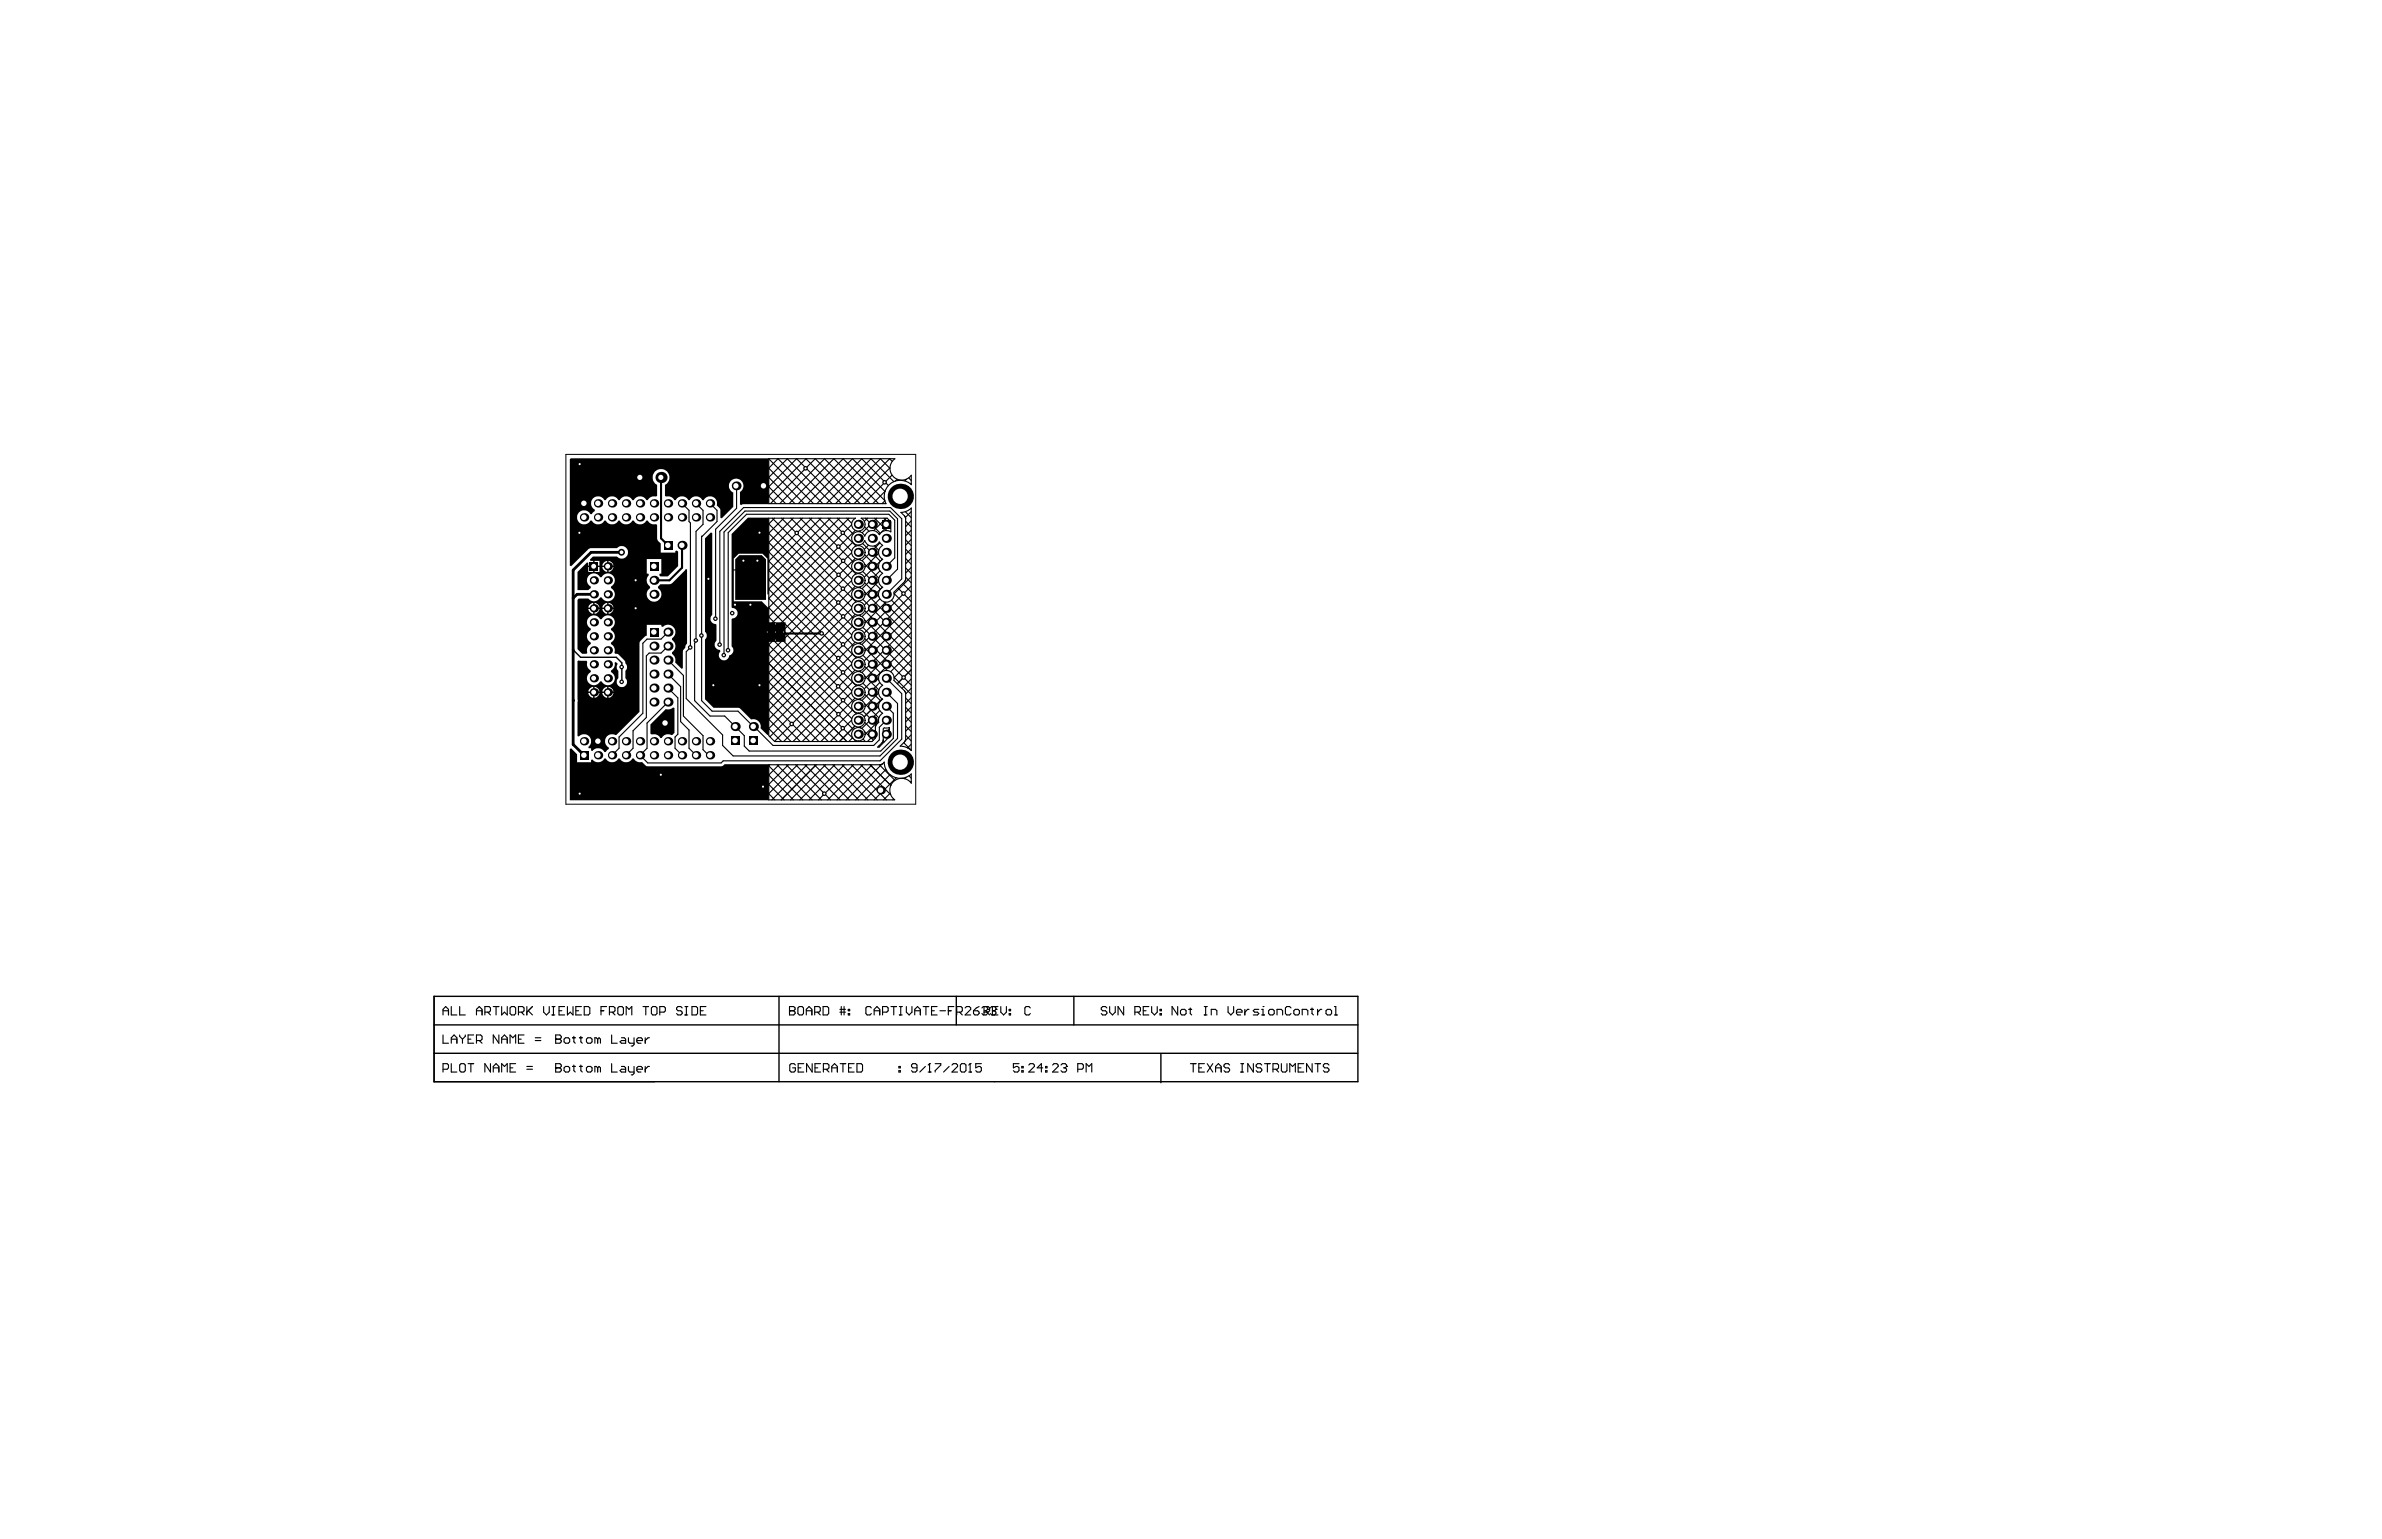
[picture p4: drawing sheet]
<svg xmlns="http://www.w3.org/2000/svg" width="432mm" height="279mm" viewBox="0 0 432 279" stroke-linecap="round" stroke-linejoin="round" font-family="sans-serif">
<path d="M102.6 82.4h63.4v63.4h-63.4z" fill="none" stroke="#000" stroke-width=".18"/>
<path d="M103.9 117.8l1.3 1.4h6.5l1 1v3.4M78.7 180.7h167.5v15.4h-167.5zM78.7 191h167.4M78.7 185.8h167.5M141.2 180.7v15.4M173.4 180.7v5.1M194.7 180.7v5.1M210.4 191.2v5.1" fill="none" stroke="#000" stroke-width=".25"/>
<g fill="none" stroke="#000" stroke-width=".2">
<path d="M123.6 91.3l1.3 1.2v2.1l.3 .2v22.6l-.8 .8v8.5l6.6 6.6v1.9l1.9 1.9h26.6l3.2-3.2v-6.3l-2-2.1h-.3M126.2 91.3l1.2 1.2v2.6l-1.2 1.2v19.8l-.3 .5v10.4l2.8 2.8h2.7l3.5 3.6v1.9l.9 .9h23.9l2.2-2.3v-4.6l-1.2-1.2M128.7 91.3l1.3 1.2v2.1l-2.8 2.6v29.8l1.9 1.9h4.7l6.3 6.3h18.3l1-1.1v-2.2l1.3-1.3M133.5 88.1v4.1l-3.8 3.8v16.2M139.4 89.9l1.3 1.4M139.4 88.3l3 3M139.4 83.2l8.1 8.1M139.4 96.7l15.3 15.3M139.4 88.2l5-5 8.1 8.1M139.7 91.3l8.1-8.1 8.1 8.1M140 94l15.2 15.1M140.4 94l-1 1 15 15"/>
<path d="M141.3 91.3l8.2-8.1 8.1 8.1M141.7 94l13 12.9M142.1 94l-2.7 2.7M142.7 83.2l8.2 8.1M142.7 83.2l-3.3 3.4 4.7 4.7M143 91.3l8.2-8.1 8.1 8.1M143.4 94l11 11M143.8 94l-4.4 4.4 15.8 15.8M145 94l10.2 10.1M145.5 94l-6.1 6.1 15 15M145.8 91.3l-6.4-6.4 1.6-1.7 8.2 8.1M146.1 83.2l8.1 8.1"/>
<path d="M146.1 83.2l-6.7 6.7M146.4 91.3l8.1-8.1 5.9 5.9-2.2 2.2M146.7 94l8 7.9M147.2 94l-7.8 7.7 15.3 15.4M148.4 94l6 5.9M148.8 94l-9.4 9.4M150.1 94l5.1 5M150.5 94l-11.1 11.1 15 15.1M151.8 94l2.9 2.8M152.2 94l-12.8 12.8 15.3 15.3M152.8 83.2l7.6 7.6M152.9 83.2l-8.2 8.1"/>
<path d="M153.5 94l.9 .9M153.9 94l-14.5 14.5 15.8 15.9M154.4 95.2l-15 15M154.6 98.3l-15.2 15.2M155 96.2l-15.6 15.6M155.7 98.8v.1M155.8 96.3l.2 .1M156.4 98.6l3.2 3.1M156.7 95.5l.8 .8M156.9 94l2.7 2.7M157.3 94l-.6 .5M157.4 98.9l-.7 .7"/>
<path d="M158.5 99l.8 .8M158.5 94l2.3 2.2M158.9 94l-2.6 2.6M159.4 97a1.44 1.44 0 0 0-1.4-.8 1.44 1.44 0 0 0-1.3 1 1.22 1.22 0 0 0-1.8-.6 1.22 1.22 0 0 0 0 2 1.22 1.22 0 0 0 1.8-.6 1.44 1.44 0 0 0 1.3 1 1.44 1.44 0 0 0 1.4-.7M159.4 97a1.42 1.42 0 0 1 2.1-.6v-1.8l-.7-.6h-4.7a1.22 1.22 0 0 1 .4 1.8 1.22 1.22 0 0 1-1.9 0 1.22 1.22 0 0 1 .5-1.8h-15.7v39.4l1 1.1h17.7l.6-.7v-1.9l.2-.5-2.5-2.5M159.4 98.3l.6 .6a1.44 1.44 0 0 0 0 2.5 1.44 1.44 0 0 0 0 2.6 1.44 1.44 0 0 0 0 2.5 1.42 1.42 0 0 0-.6 1.8 1.42 1.42 0 0 0 1.7 .8 1.42 1.42 0 0 0 .9-1.7M159.5 98.4l-3.2 3.3M159.5 96.7l-.1 .2M159.6 83.2l1.7 1.7M159.6 83.2l-8.1 8.1M160.2 94l1.3 1.2M160.4 90.8l-.5 .5"/>
<path d="M160.6 94l-2.2 2.2M161.1 88l-4.9-4.8-8.1 8.1M161.3 83.2l.4 .5M161.3 83.2l-8.1 8.1M161.3 84.8l-6.5 6.5M161.5 94.8l-1.7 1.7M161.7 86.1l-5.2 5.2M162 87.3l-4.1-4.1-8.1 8.1M162.2 83.2h-22.8v8.1h21.2a2.92 2.92 0 0 1 .9-3.6 2.92 2.92 0 0 1 3.7 .2v-1.7a2.13 2.13 0 0 1-3.3 .2 2.13 2.13 0 0 1 .3-3.2M162.6 86.9l-.3 .3M164.1 92.8l1.1 1.1M164.2 99.6l1 1"/>
<path d="M164.2 97.9l1 1M164.2 96.2l1 1M164.2 94.5l1 1.1M164.3 86.9l-.3 .3M164.7 86.7l.5 .4M165.2 92.1v44l-1.1-.7-.9-.1 .8-.8 .2-.5v-8.2l-.2-.5-2-1.9a1.42 1.42 0 0 0-.9-1.8 1.42 1.42 0 0 0-1.7 .8 1.42 1.42 0 0 0 .6 1.8M165.2 99.5l-1 1M165.2 92.8l-1.1 1M165.2 87.7l-.1 .1M165.2 96.1l-1 1.1M165.2 97.8l-1 1.1M165.2 94.4l-1 1.1"/>
<path d="M165.2 92.1l-1.1 .7-.8 .1 .8 .8 .1 .4v10.9l-.2 .5-2 1.9M121.1 119.7l2.8 2.8v7.3l3.5 3.6v2.5l1.1 1M121.1 117.1l-1.3 1.3h-2.1l-.5 .5v11.2l-2.4 2.4v3.2l-1.3 1.2M121.1 114.6l-1.3 1.3h-2.5l-.8 .7v12.7l-4.3 4.3v2.1l-1.2 1.2M132.9 103.3h.8M139.4 110.2l15 15M139.4 115.2l15 15.1M139.4 111.9l15.3 15.3M139.4 113.6l15.8 15.8M139.4 103.4l15.8 15.9M154.4 110.3l-15 15 9 9.2M154.4 105.3l-15 15 14.1 14.2"/>
<path d="M154.4 115.4l-15 15 4 4.1M154.4 100.2l-15 15M154.6 113.5l-15.2 15.2M154.6 118.6l-15 15M154.6 108.4l-15.2 15.3 10.7 10.8M154.6 103.4l-15.2 15.2 15.2 15.3M155 106.3l-15.6 15.7M155 116.4l-15.6 15.7 2.3 2.4M155 111.4l-15.6 15.6 7.4 7.5M155 101.2l-15.6 15.7 15.3 15.4M155.7 119.1l-.1 .1M155.7 114.1l-.1 .1"/>
<path d="M155.7 109l-.1 .1M155.7 103.9l-.1 .1M155.8 106.4l.2 .2M155.8 101.4l.2 .1M155.9 116.6l.2 .2M155.9 111.5l.1 .2M156.4 103.6l3.2 3.2M156.4 113.7l8.8 8.8M156.4 108.7l8.8 8.8M156.4 118.8l3.2 3.2M156.7 105.7l2.6 2.5M156.7 117.5l4.1 4.1"/>
<path d="M156.7 100.6l2.6 2.6M156.7 112.4l8.5 8.5M156.8 110.7l8.4 8.5M156.8 102.3l2.5 2.5M156.8 115.8l8.4 8.4M156.8 107.4l8.4 8.4M159.3 105.5l-2.5 2.4M159.3 100.4l-2.5 2.4M159.5 108.6l-3.2 3.2M159.5 103.5l-3.2 3.2M159.6 101.7l-2.9 2.9M159.9 101.4l-.2 .2"/>
<path d="M159.9 106.5l-3.2 3.2M160.2 109.1l5 5M160.6 109.2l-3.8 3.7M160.7 105.2l2-2v-9.1l-1.4-1.4h-26.2l-3.9 3.8v22.3M160.7 107.8l2.8-2.8v-10.9l-2.1-2.1h-26.6l-4.3 4.3v20.6M160.7 102.7l1.5-1.5v-6.9l-1.1-1.1h-25.8l-3.3 3.4v21.3M161.6 108.8l3.6 3.6M162.1 107.6l3.1 3.1M162.8 106.6l2.4 2.5M163.6 105.8l1.6 1.6M164.2 103l1 1M164.2 101.3l1 1"/>
<path d="M164.2 104.6l1 1.1M165.2 113l-8.9 8.9M165.2 109.6l-8.4 8.4M165.2 101.2l-1 1M165.2 102.9l-1 1M165.2 119.7l-3.1 3.2M165.2 118.1l-3.7 3.7M165.2 104.6l-3.1 3.1M165.2 114.7l-8.4 8.4M165.2 116.4l-8.5 8.5M165.2 107.9l-8.9 9M165.2 111.3l-8.5 8.5"/>
<path d="M165.2 106.3l-8.5 8.5M121.1 122.2l2.3 2.3v6.3l1.5 1.6v3.3l1.3 1.2M121.1 124.8l1.8 1.7v6.6l-.5 .5v2.1l1.2 1.2M139.4 122l12.4 12.5M139.4 128.7l5.7 5.8M139.5 138.7l-.1 .1 6.1 6.2M140.9 138.7l6.3 6.3M141.2 138.7l-1.8 1.8 4.4 4.5M142.5 138.7l6.4 6.3M142.9 138.7l-3.5 3.5M144.2 138.7l6.4 6.3M144.6 138.7l-5.2 5.2"/>
<path d="M145.9 138.7l6.4 6.3M146.3 138.7l-6.4 6.3M147.6 138.7l6.3 6.3M148 138.7l-6.4 6.3M149.3 138.7l6.3 6.3M149.7 138.7l-6.4 6.3M151 138.7l6.3 6.3M151.3 138.7l-6.3 6.3M152.7 138.7l6.3 6.3M153 138.7l-6.3 6.3M154.4 138.7l6.3 6.3M154.4 120.4l-14 14"/>
<path d="M154.4 125.5l-9 9M154.4 130.6l-3.9 3.9M154.6 123.6l-10.8 10.9M154.6 133.8l-.7 .7M154.6 128.7l-5.8 5.8M154.7 138.7l-6.3 6.3M154.8 134.1l.4 .4M155 131.7l-2.8 2.8M155 126.6l-7.9 7.9M155 121.5l-12.9 13M155.6 134.4l-.1 .1M155.6 129.3v.1"/>
<path d="M155.7 124.2l-.1 .1M155.9 126.7l.2 .2M155.9 121.6l.2 .3M155.9 131.8l.2 .2M156 138.7l5.5 5.4M156.4 138.7l-6.4 6.3M156.4 123.9l3.2 3.2M156.5 134l.4 .5M156.7 132.6l1.6 1.6M156.7 127.6l2.6 2.5M156.7 122.5l2.6 2.6M156.8 131l1.9 1.9"/>
<path d="M156.8 125.9l2.5 2.5M156.8 120.9l2.5 2.5M157.7 138.7l3.8 3.7M158.1 138.7l-6.4 6.3M158.7 133l-1.5 1.5M159.3 130.7l-2.5 2.5M159.3 125.7l-2.5 2.4M159.3 135.2l.2 .2M159.4 138.7l2.8 2.8M159.5 128.8l-3.3 3.3M159.5 123.8l-3.2 3.2M159.8 138.6l-6.4 6.4"/>
<path d="M159.9 134.6l.2-.5v-1.9l.2-.2 .9-.1v1.7l-1.8 1.9h-.3l.8-.8M159.9 126.7l-3.2 3.3M160 129.3a1.42 1.42 0 0 0-.7 1.7l-.4 .4M160 124.3a1.42 1.42 0 0 0 0 2.5M160 126.8a1.42 1.42 0 0 0 0 2.5M160.1 134.3l.2 .2M160.1 132.6l1.1 1.1M160.6 139.5l-5.5 5.5M160.7 123l2.8 2.8v8.2l-4 4h-28.4l-.4 .3h-13.3l-1.4-1.4 1.3-1.2v-4.6l3.8-3.8M161.1 132l.1 .1M161.2 132.1l-1.1 1.2M162.1 122.8l3.1 3.1"/>
<path d="M163.8 134.7l1.4 1.3M164.2 131.6l1 1.1M164.2 129.9l1 1.1M164.2 133.3l1 1.1M164.2 128.3l1 1M164.2 126.6l1 1M165.2 131.6l-1 1M165.2 124.8l-1 1M165.2 129.9l-1 1M165.2 134.9l-.7 .7M165.2 133.2l-1.1 1.1M165.2 128.2l-1 1"/>
<path d="M165.2 126.5l-1 1M165.2 121.4l-2.6 2.6M165.2 123.1l-1.7 1.7M139.4 143.9l1.1 1.1M139.4 142.2l2.8 2.8M161.4 140.4l-4.6 4.6M161.4 143.8l-1.2 1.2M162 144.9l-.2 .1M162.5 141l-4 4M164.3 140.9l-.3 .3M164.8 140.7l.4 .4M165.2 141.7l-.2 .1"/>
<path d="M165.2 140.3v1.7M165.2 140.3a2.92 2.92 0 0 1-3.2 .6 2.92 2.92 0 0 1-1.7-2.7l-.4 .4-.4 .1h-20.1v6.3h22.8a2.16 2.16 0 0 1-.3-3.2 2.16 2.16 0 0 1 3.3 .2M80.3 184v-1l.5-.5 .5 .5v1M80.3 187.7v1.5h1M80.3 193.9h.7l.3-.3v-.5l-.3-.2h-.7v1.5M80.3 183.3h1M81.8 182.5v1.5h1M81.8 189.2v-1l.5-.5 .5 .5v1M81.8 192.9v1.5h1M81.8 188.4h1M83.3 182.5v1.5h1M83.3 187.7v.2l.5 .5"/>
<path d="M83.6 192.9h.5l.2 .2v1l-.2 .3h-.5l-.3-.3v-1zM83.8 188.4v.8M84.3 187.7v.2l-.5 .5M84.9 192.9h1M84.9 188.4h.5M85.4 192.9v1.5M85.9 187.7h-1v1.5h1M86.4 183.3h1M86.4 188.7h.7l.3-.3v-.5l-.3-.2h-.7v1.5M86.4 184v-1l.5-.5 .5 .5v1M86.9 188.7l.5 .5M87.9 183.5h.8l.2-.2v-.5l-.2-.3h-.8v1.5"/>
<path d="M88.4 183.5l.5 .5M88.9 192.9v1.5l-1-1.5v1.5M89.4 194.4v-1l.5-.5 .5 .5v1M89.4 193.6h1M89.4 182.5h1M89.9 182.5v1.5M90.4 187.7v1.5l-1-1.5v1.5M90.9 182.5v1.5l.5-.5 .6 .5v-1.5M90.9 189.2v-1l.5-.5 .6 .5v1M90.9 194.4v-1.5l.5 .5 .6-.5v1.5M90.9 188.4h1.1M92.5 193.6h.5"/>
<path d="M92.5 189.2v-1.5l.5 .5 .5-.5v1.5M92.7 182.5h.5l.3 .3v1l-.3 .2h-.5l-.2-.2v-1zM93.5 192.9h-1v1.5h1M94 183.5h.7l.3-.2v-.5l-.3-.3h-.7v1.5M94 188.4h.5M94.5 183.5l.5 .5M95 187.7h-1v1.5h1M95.5 193.9h1M95.5 193.4h1M95.5 182.5v1.5M95.8 183.3l.7 .7M96.5 182.5l-1 1"/>
<path d="M97 188.7h1M97 188.2h1M98.5 182.5v1l.6 .5 .5-.5v-1M100.1 184h.5M100.1 182.5h.5M100.3 182.5v1.5M100.7 193.6h.1M100.7 188.4h.1M100.7 192.9h.8l.2 .2v.3l-.2 .2 .2 .3v.2l-.2 .3h-.8zM100.7 193.6h.8M100.7 187.7h.8l.2 .2v.3l-.2 .2 .2 .3v.2l-.2 .3h-.8zM100.7 188.4h.8"/>
<path d="M101.3 183.3h.5M102.4 182.5h-1.1v1.5h1.1M102.5 193.4h.5l.3 .2v.5l-.3 .3h-.5l-.2-.3v-.5zM102.5 188.2h.5l.3 .2v.5l-.3 .3h-.5l-.2-.3v-.5zM102.9 182.5v1.5l.5-.5 .5 .5v-1.5M103.8 193.4h.5M103.8 188.2h.5M104 187.9v1l.3 .3M104 193.1v1l.3 .3M104.4 183.3h.5M105 193.4h.5M105 188.2h.5"/>
<path d="M105.3 187.9v1l.2 .3M105.3 193.1v1l.2 .3M105.4 182.5h-1v1.5h1M105.9 182.5h.8l.2 .3v1l-.2 .2h-.8zM106.6 193.4h.5l.2 .2v.5l-.2 .3h-.5l-.3-.3v-.5zM106.6 188.2h.5l.2 .2v.5l-.2 .3h-.5l-.3-.3v-.5zM108.3 193.6l-.2-.2h-.3v1M108.3 188.4l-.2-.2h-.3v1M108.3 188.4v.8M108.3 193.6v.8M108.3 193.6l.3-.2 .2 .2v.8M108.3 188.4l.3-.2 .2 .2v.8"/>
<path d="M108.9 183.3h.6M110 182.5h-1.1v1.5M110.5 183.5h.7l.3-.2v-.5l-.3-.3h-.7v1.5M110.9 192.9v1.5h1M110.9 187.7v1.5h1M111 183.5l.5 .5M112.2 182.5h.6l.2 .3v1l-.2 .2h-.6l-.2-.2v-1zM112.7 193.4h.5l.2 .2v.8h-.7l-.3-.3 .3-.2h.7M112.7 188.2h.5l.2 .2v.8h-.7l-.3-.3 .3-.2h.7M113.5 184v-1.5l.5 .5 .5-.5v1.5M113.9 193.4v.7l.3 .3h.7M113.9 188.2v.7l.3 .3h.7"/>
<path d="M114.9 188.2v1.2l-.2 .3h-.3M114.9 193.4v1.2l-.2 .3h-.3M115.4 193.9h1.1v-.3l-.3-.2h-.5l-.3 .2v.5l.3 .3h.5M115.4 188.7h1.1v-.3l-.3-.2h-.5l-.3 .2v.5l.3 .3h.5M116.6 182.5h1M117 188.2v1M117 193.4v1M117.1 182.5v1.5M117.7 193.4h-.2l-.5 .5M117.7 188.2h-.2l-.5 .5M118.3 182.5h.5l.3 .3v1l-.3 .2h-.5l-.2-.2v-1zM119.6 183.5h.8l.2-.2v-.5l-.2-.3h-.8v1.5"/>
<path d="M123.7 182.8l-.3-.3h-.5l-.3 .3v.2l.3 .3h.5l.3 .2v.3l-.3 .2h-.5l-.3-.2M124.2 184h.5M124.2 182.5h.5M124.4 182.5v1.5M125.4 182.5h.8l.3 .3v1l-.3 .2h-.8zM127 183.3h.5M128 182.5h-1v1.5h1M143.1 183.3h.1M143.1 182.5h.8l.2 .3v.2l-.2 .3 .2 .2v.3l-.2 .2h-.8zM143.1 183.3h.8M144.2 193.1l-.3-.2h-.5l-.2 .2v1l.2 .3h.5l.3-.3v-.5h-.5M144.7 193.6h.5"/>
<path d="M144.9 182.5h.5l.3 .3v1l-.3 .2h-.5l-.3-.2v-1zM145.7 192.9h-1v1.5h1M146.2 183.3h1M146.2 184v-1l.5-.5 .5 .5v1M147.2 192.9v1.5l-1-1.5v1.5M147.7 183.5h.7l.3-.2v-.5l-.3-.3h-.7v1.5M147.7 193.6h.5M148.2 183.5l.5 .5M148.7 192.9h-1v1.5h1M149.2 182.5h.8l.2 .3v1l-.2 .2h-.8zM149.3 193.9h.7l.3-.3v-.5l-.3-.2h-.7v1.5M149.8 193.9l.5 .5"/>
<path d="M150.8 193.6h1M150.8 194.4v-1l.5-.5 .5 .5v1M152.2 183.5h1.1M152.2 183h1.1M152.3 192.9h1M152.5 182.5v1.5M152.8 192.9v1.5M153 182.5v1.5M153.8 183.8h.2v.2h-.2zM153.8 183h.2v.3h-.2zM153.8 193.6h.5M154.8 192.9h-1v1.5h1"/>
<path d="M155.3 192.9h.8l.3 .2v1l-.3 .3h-.8zM158 182.8l-.3-.3h-.5l-.2 .3v1l.2 .2h.5l.3-.2M158.5 183.3h1M158.5 184v-1l.5-.5 .5 .5v1M160 183.5h.7l.3-.2v-.5l-.3-.3h-.7v1.5M161.5 182.5h1M162 182.5v1.5M163 194.1h.2v.3h-.2zM163 193.4h.2v.2h-.2zM163 184h.5M163 182.5h.5M163.3 182.5v1.5"/>
<path d="M164.3 182.5v1l.5 .5 .5-.5v-1M165.8 183.3h1M165.8 184v-1l.5-.5 .5 .5v1M166.2 193.6h-.7l-.3-.2v-.3l.3-.2h.5l.2 .2v1l-.2 .3h-.5l-.3-.3M167.3 182.5h1.1M167.7 193.4l-1 1M167.8 182.5v1.5M168.3 194.4h.5M168.5 192.9h.1M168.5 192.9v1.5M168.5 192.9l-.2 .2M168.9 183.3h.5"/>
<path d="M169.5 192.9h1v.2l-1 1v.3M169.9 182.5h-1v1.5h1M170.4 183.3h1M171.9 183.3h.5M172.1 193.4l-1.1 1M172.6 193.1l.2-.2h.5l.3 .2v.3l-1 1h1M172.9 182.5h-1v1.5M173.4 183.5h.8l.2-.2v-.5l-.2-.3h-.8v1.5M173.9 183.5l.5 .5M174.3 192.9h.6l.2 .2v1l-.2 .3h-.6l-.2-.3v-1zM175 182.8l.2-.3h.5l.3 .3v.2l-1 1h1M175.6 194.4h.5"/>
<path d="M175.9 192.9h.1M175.9 192.9v1.5M175.9 192.9l-.3 .2M176.5 183.3h.7l.3 .2v.3l-.3 .2h-.5l-.2-.2zM177.5 182.5l-.5 .3-.5 .5M177.9 192.9h-1v.7l.5-.2h.2l.3 .2v.5l-.3 .3h-.5l-.2-.3M178 182.8l.2-.3h.9l.3 .3v.5l-.3 .2h-.7M178.4 182.5v1.5M178.5 183.3h.3M178.8 183.3l.2 .2v.3l-.2 .2h-.6l-.2-.2M178.8 182.5l.2 .3v.2M178.9 183.5l.5 .5"/>
<path d="M179 183h.1M179 183l-.2 .3M179.5 183.8l.3 .2h1.1M179.9 183.3h.5M179.9 182.5v1.5M180.3 182.5l.2 .3v.2M180.5 183h.1M180.5 183l-.2 .3 .2 .2v.3l-.2 .2M180.9 182.5h-1.1l-.3 .3M181.4 182.5v1l.5 .5 .5-.5v-1M182.9 183.8h.3v.2h-.3zM182.9 183h.3v.3h-.3z"/>
<path d="M184.7 192.9h-1v.7l.5-.2h.3l.2 .2v.5l-.2 .3h-.5l-.3-.3M185.2 194.1h.3v.3h-.3zM185.2 193.4h.3v.2h-.3zM186.5 193.1l.2-.2h.6l.2 .2v.3l-1 1h1M186.8 182.8l-.3-.3h-.5l-.2 .3v1l.2 .2h.5l.3-.2M189 193.6h-1l.8-.7v1.5M189.5 194.1h.3v.3h-.3zM189.5 193.4h.3v.2h-.3zM190.8 193.1l.3-.2h.5l.2 .2v.3l-1 1h1M192.3 193.1l.3-.2h.5l.2 .2v.3M192.8 193.6h.3M193.1 193.6l.2 .3v.2l-.2 .3h-.5l-.3-.3"/>
<path d="M193.3 193.4h.1M193.3 193.4l-.2 .2M195.4 193.9h.7l.3-.3v-.5l-.3-.2h-.7v1.5M196.9 194.4v-1.5l.5 .5 .5-.5v1.5M200.6 182.8l-.2-.3h-.5l-.3 .3v.2l.3 .3h.5l.2 .2v.3l-.2 .2h-.5l-.3-.2M201.2 182.5v1l.5 .5 .5-.5v-1M203.7 182.5v1.5l-1-1.5v1.5M205.7 183.5h.8l.2-.2v-.5l-.2-.3h-.8v1.5M206.2 183.5l.5 .5M207.2 183.3h.6M208.3 182.5h-1.1v1.5h1.1M208.8 182.5v1l.5 .5 .5-.5v-1"/>
<path d="M210.3 183.8h.2v.2h-.2zM210.3 183h.2v.3h-.2zM213.5 182.5v1.5l-1-1.5v1.5M214.2 183h.6l.2 .3v.5l-.2 .2h-.6l-.2-.2v-.5zM215.5 183h.5M215.8 182.8v1l.2 .2M215.8 192.9h1M216.3 192.9v1.5M217.3 193.6h.5M218.3 184h.5M218.3 182.5h.5M218.3 192.9h-1v1.5h1"/>
<path d="M218.6 182.5v1.5M218.8 192.9l1.1 1.5M219.6 184v-1h.7l.3 .3v.7M219.9 192.9l-1.1 1.5M220.4 193.6h1M220.4 194.4v-1l.5-.5 .5 .5v1M222.6 182.5v1l.5 .5 .5-.5v-1M222.9 193.1l-.3-.2h-.5l-.2 .2v.3l.2 .2h.5l.3 .3v.2l-.3 .3h-.5l-.2-.3M224.1 183.5h1.1v-.2l-.3-.3h-.5l-.3 .3v.5l.3 .2h.5M224.9 192.9h.5M224.9 194.4h.5M225.2 192.9v1.5"/>
<path d="M225.7 183v1M226.4 183h-.2l-.5 .5M227.2 192.9v1.5l-1-1.5v1.5M228.2 183h-.8l-.2 .3 .2 .2h.5l.3 .3-.3 .2h-.7M228.7 184h.5M228.7 183h.3v1M228.7 193.1l-.2-.2h-.5l-.3 .2v.3l.3 .2h.5l.2 .3v.2l-.2 .3h-.5l-.3-.3M229 182.5h.1M229.2 192.9h1.1M229.7 192.9v1.5M230.2 183h.5l.3 .3v.5l-.3 .2h-.5l-.2-.2v-.5zM230.8 193.9h.7l.3-.3v-.5l-.3-.2h-.7v1.5"/>
<path d="M231.3 193.9l.5 .5M231.5 184v-1h.8l.2 .3v.7M232.3 192.9v1.2l.2 .3h.5l.3-.3v-1.2M233.8 194.4v-1.5l.5 .5 .5-.5v1.5M234 182.8l-.2-.3h-.5l-.3 .3v1l.3 .2h.5l.2-.2M234.8 183h.5l.3 .3v.5l-.3 .2h-.5l-.3-.2v-.5zM235.3 193.6h.5M236.1 184v-1h.7l.3 .3v.7M236.3 192.9h-1v1.5h1M237.6 183h.5M237.8 182.8v1l.3 .2M237.9 192.9v1.5l-1.1-1.5v1.5"/>
<path d="M238.4 192.9h1M238.9 183v1M238.9 192.9v1.5M239.6 183h-.2l-.5 .5M240.6 183h.5l.3 .3v.5l-.3 .2h-.5l-.2-.2v-.5zM240.9 193.1l-.2-.2h-.6l-.2 .2v.3l.2 .2h.6l.2 .3v.2l-.2 .3h-.6l-.2-.3M241.9 184h.5M241.9 182.5h.2v1.5"/>
<circle cx="155.6" cy="112.8" r="1.22"/>
<circle cx="155.6" cy="102.7" r="1.22"/>
<circle cx="155.6" cy="110.3" r="1.22"/>
<circle cx="155.6" cy="107.8" r="1.22"/>
<circle cx="155.6" cy="100.1" r="1.22"/>
<circle cx="155.6" cy="105.2" r="1.22"/>
<circle cx="155.6" cy="115.4" r="1.22"/>
<circle cx="155.6" cy="117.9" r="1.22"/>
<circle cx="155.6" cy="133.1" r="1.22"/>
<circle cx="155.6" cy="123" r="1.22"/>
<circle cx="155.6" cy="130.6" r="1.22"/>
<circle cx="155.6" cy="120.4" r="1.22"/>
<circle cx="155.6" cy="128.1" r="1.22"/>
<circle cx="155.6" cy="125.5" r="1.22"/>
</g>
<g fill="#000">
<path d="M138.6 112.8h3.8v3.6h-3.8zM134 100.7h4.1l.8 .7v7.4h-5.6v-7.4zM128.9 96.5l.2 .1v14.9a.93 .93 0 0 0-.3 1 .93 .93 0 0 0 .9 .6l.2 .2v2.9a.97 .97 0 0 0-.3 1.1 .97 .97 0 0 0 .9 .6l.1 .2a.97 .97 0 0 0 .3 1.6 .97 .97 0 0 0 1.4-.9 .94 .94 0 0 0 .3-1.6v-4.9l.2-.2a.94 .94 0 0 0 .9-.9 .94 .94 0 0 0-.9-1l-.2-.1v-13.3l3-2.9h3.8v13.8l-.3 .1v-6.5l-.9-.9h-4.3l-.9 .9v7.7h5.1l1.3 1.3v22.9l-.3 .1-1.2-1.3a1.33 1.33 0 0 0-1.7-1.5l-2.2-2.1-4.7-.1-1.5-1.5v-10.8a.93 .93 0 0 0 0-1.5v-16.9zM103.3 135.8l.2-.1 1.1 1.1v1.4h2.5v-.4l.3-.1a1.28 1.28 0 0 0 2.2-.2h.2a1.29 1.29 0 0 0 2.3 0h.2a1.29 1.29 0 0 0 2.3 0l.3 .1a1.23 1.23 0 0 0 1.5 .6l.7 .7h.3h13.3h.2l.4-.3h8.1v6.5h-36.1zM120.7 128.6a1.36 1.36 0 0 0 1.3-.3l.3 .1v4.5l-.4 .4a1.44 1.44 0 0 0-1.9 .5h-.3a1.28 1.28 0 0 0-1.5-.6l-.3-.2v-1.6z"/>
<path d="M103.5 83.1h35.9v8.3h-4.6l-.4 .2-.3-.1v-2.3a1.31 1.31 0 0 0 .3-2 1.31 1.31 0 0 0-2 .1 1.31 1.31 0 0 0 .5 2v2.6l-2.1 2.1-.2-.1v-1.6l-.6-.7a1.28 1.28 0 0 0-.8-1.5 1.28 1.28 0 0 0-1.6 .6l-.3-.1a1.3 1.3 0 0 0-2.3 .1l-.2-.1a1.3 1.3 0 0 0-2.3 .1l-.3-.1a1.32 1.32 0 0 0-1.5-.6l-.2-.1v-2a1.52 1.52 0 0 0 .5-2.3 1.52 1.52 0 0 0-2.3 0 1.52 1.52 0 0 0 .4 2.3v2l-.2 .1h-.3a1.23 1.23 0 0 0-1.2 .7l-.3-.1a1.3 1.3 0 0 0-2.2 .1l-.3-.1a1.3 1.3 0 0 0-2.3 .1l-.2-.1a1.3 1.3 0 0 0-2.3 .1l-.3-.1a1.28 1.28 0 0 0-2-.2 1.28 1.28 0 0 0 .3 2v.3l-.5 .5h-.3a1.28 1.28 0 0 0-1.9-.4 1.28 1.28 0 0 0 0 2 1.28 1.28 0 0 0 1.9-.4h.3a1.3 1.3 0 0 0 2.3 0h.2a1.3 1.3 0 0 0 2.3 0h.3a1.3 1.3 0 0 0 2.2 0h.3a1.3 1.3 0 0 0 2.3 0h.2a1.32 1.32 0 0 0 1.5 .6l.2 .2v2.6l.7 .8v1.6h2.6v-.3l.3-.1 .2 .2v2.7l-1.8 1.8h-1.4l-.2-.2 .1-.3h.3v-2.6h-2.7v2.6h.3l.1 .3a1.46 1.46 0 0 0 .3 2.2l-.1 .1a1.34 1.34 0 0 0-.2 2 1.34 1.34 0 0 0 2 0 1.34 1.34 0 0 0-.3-2v-.3l.4-.4 2-.1 2.6-2.6h.2v13.5l-.3 .4v.4l-.4 .4v3.3l-.3 .1-1.1-1.2v-.4a1.79 1.79 0 0 0-.6-1.3v-.1a1.43 1.43 0 0 0 0-2.4v-.2a1.34 1.34 0 0 0 .3-1.9 1.34 1.34 0 0 0-2-.1l-.2-.1v-.3h-2.7v2l-.3 .1-.8 .8-.2 .4v12.5l-4.2 4.2a1.38 1.38 0 0 0-2 1.1 1.23 1.23 0 0 0 .7 1.1v.3l-.6 .6h-.2a1.26 1.26 0 0 0-2.2-.2l-.3-.1v-.4h-.4l-.1-.3a1.27 1.27 0 0 0 .2-1.9 1.27 1.27 0 0 0-1.9 0h-.2v-13.6l.2-.2 1.4 .1 .2 .2-.1 .4a1.31 1.31 0 0 0 .7 1.2l-.1 .3a1.26 1.26 0 0 0-.2 2 1.26 1.26 0 0 0 2-.4l.3 .1a1.26 1.26 0 0 0 2 .2 1.26 1.26 0 0 0-.4-2l.1-.3a1.23 1.23 0 0 0 .6-1.3l.2-.2 .4 .4-.2 .6 .3 .6v1.4a.94 .94 0 0 0 0 1.3 .94 .94 0 0 0 1.3 0 .94 .94 0 0 0 0-1.3v-1.4a1.02 1.02 0 0 0 0-1.4l-.2-.5-1.2-1.1-.5-.1-.1-.3a1.28 1.28 0 0 0-.7-1.4l.1-.3a1.26 1.26 0 0 0-.1-2.3l.1-.3a1.26 1.26 0 0 0 .2-2 1.26 1.26 0 0 0-1.9 .4l-.4-.1a1.26 1.26 0 0 0-2-.2 1.26 1.26 0 0 0 .4 2l-.1 .3a1.26 1.26 0 0 0 .1 2.2l-.1 .3a1.26 1.26 0 0 0-.5 1.5l-.2 .2h-.8l-.8-.8v-8.9l.2-.3h1.8a1.25 1.25 0 0 0 2.1-.2l.3 .1a1.26 1.26 0 0 0 2 .2 1.26 1.26 0 0 0-.4-2l.1-.3a1.26 1.26 0 0 0 .2-2 1.26 1.26 0 0 0-1.9 .4l-.4-.1a1.26 1.26 0 0 0-2-.2 1.26 1.26 0 0 0 .4 2v.2l-.4 .4h-2v-3.3l1.7-1.7 .2 .1v.5h.9v-.9h-.5l-.1-.3 .6-.5 4.4 .1a1.15 1.15 0 0 0 1.6-.1 1.15 1.15 0 0 0 0-1.6 1.15 1.15 0 0 0-1.7 .1h-4.9l-3.4 3.3-.2-.1v-19.3zM110.3 101.7v.9h.9l-.3-.6zM109.5 102l-.3 .6h.9v-.9zM107.8 101.7v.9h.9v-.9zM110.3 102.8v.9h.1l.7-.5 .1-.4zM109.2 102.8l.3 .6 .6 .3v-.9zM107.8 102.8v.9h.9v-.9zM106.6 102.8v.9h.9v-.9zM110.3 109.3v.9h.9l-.3-.6zM109.5 109.6l-.3 .6h.9v-.9zM107.8 109.3v.9h.8l-.2-.6zM106.9 109.6l-.2 .6h.8v-.9zM110.3 110.4v.9h.1l.7-.5 .1-.4zM109.2 110.4l.3 .6 .6 .3v-.9zM107.8 110.4v.9h.1l.6-.5 .1-.4zM106.7 110.4l.2 .6 .6 .3v-.9zM110.3 124.5v.9h.9l-.3-.6zM109.5 124.8l-.3 .6h.9v-.9zM107.8 124.5v.9h.8l-.2-.6zM106.9 124.8l-.2 .6h.8v-.9zM110.3 125.6v.9h.1l.7-.5 .1-.4zM109.2 125.6l.3 .6 .6 .3v-.9zM107.8 125.6v.9h.1l.6-.5 .1-.4zM106.7 125.6l.2 .6 .6 .3v-.9z"/>
<circle cx="112.7" cy="100.1" r=".62"/>
</g>
<path d="M160.7 97.6h.5M107.7 107.8h-3.1l-.7 .6M112.7 100.1h-5.6l-3.2 3.3v31.6l2 1.9" fill="none" stroke="#000" stroke-width=".51"/>
<path d="M119.8 86.8v10.8l1.3 1.3M123.6 98.9v4l-2.2 2.3h-2.8M142.1 114.6l.3 .3h6.6M103.9 126.9l.2 .1" fill="none" stroke="#000" stroke-width=".38"/>
<circle cx="112.7" cy="100.1" r=".34" fill="#fff"/>
<circle cx="112.7" cy="123.6" r=".42" fill="#000"/>
<circle cx="112.7" cy="123.6" r=".19" fill="#fff"/>
<circle cx="119.8" cy="140.5" r=".42" fill="#000"/>
<circle cx="119.8" cy="140.5" r=".19" fill="#fff"/>
<circle cx="160.4" cy="87.4" r=".42" fill="#000"/>
<circle cx="160.4" cy="87.4" r=".19" fill="#fff"/>
<circle cx="129.3" cy="124.2" r=".42" fill="#000"/>
<circle cx="129.3" cy="124.2" r=".19" fill="#fff"/>
<circle cx="128.4" cy="105" r=".42" fill="#000"/>
<circle cx="128.4" cy="105" r=".19" fill="#fff"/>
<circle cx="163.8" cy="122.8" r=".42" fill="#000"/>
<circle cx="163.8" cy="122.8" r=".19" fill="#fff"/>
<circle cx="149.4" cy="143.9" r=".42" fill="#000"/>
<circle cx="149.4" cy="143.9" r=".19" fill="#fff"/>
<circle cx="105.1" cy="143.9" r=".42" fill="#000"/>
<circle cx="105.1" cy="143.9" r=".19" fill="#fff"/>
<circle cx="105.1" cy="84.2" r=".42" fill="#000"/>
<circle cx="105.1" cy="84.2" r=".19" fill="#fff"/>
<circle cx="127.1" cy="115.2" r=".42" fill="#000"/>
<circle cx="127.1" cy="115.2" r=".19" fill="#fff"/>
<circle cx="131.2" cy="118.8" r=".42" fill="#000"/>
<circle cx="131.2" cy="118.8" r=".19" fill="#fff"/>
<circle cx="132" cy="117.9" r=".42" fill="#000"/>
<circle cx="132" cy="117.9" r=".19" fill="#fff"/>
<circle cx="130.4" cy="116.9" r=".42" fill="#000"/>
<circle cx="130.4" cy="116.9" r=".19" fill="#fff"/>
<circle cx="126.1" cy="116.1" r=".42" fill="#000"/>
<circle cx="126.1" cy="116.1" r=".19" fill="#fff"/>
<circle cx="125.1" cy="117.4" r=".42" fill="#000"/>
<circle cx="125.1" cy="117.4" r=".19" fill="#fff"/>
<circle cx="148.9" cy="114.9" r=".42" fill="#000"/>
<circle cx="148.9" cy="114.9" r=".19" fill="#fff"/>
<circle cx="137.3" cy="101.7" r=".42" fill="#000"/>
<circle cx="137.3" cy="101.7" r=".19" fill="#fff"/>
<circle cx="134.8" cy="101.7" r=".42" fill="#000"/>
<circle cx="134.8" cy="101.7" r=".19" fill="#fff"/>
<circle cx="152.8" cy="96.6" r=".42" fill="#000"/>
<circle cx="152.8" cy="96.6" r=".19" fill="#fff"/>
<circle cx="152" cy="99.1" r=".42" fill="#000"/>
<circle cx="152" cy="99.1" r=".19" fill="#fff"/>
<circle cx="152.8" cy="101.7" r=".42" fill="#000"/>
<circle cx="152.8" cy="101.7" r=".19" fill="#fff"/>
<circle cx="152" cy="104.2" r=".42" fill="#000"/>
<circle cx="152" cy="104.2" r=".19" fill="#fff"/>
<circle cx="152.8" cy="106.7" r=".42" fill="#000"/>
<circle cx="152.8" cy="106.7" r=".19" fill="#fff"/>
<circle cx="152" cy="109.2" r=".42" fill="#000"/>
<circle cx="152" cy="109.2" r=".19" fill="#fff"/>
<circle cx="152.8" cy="111.8" r=".42" fill="#000"/>
<circle cx="152.8" cy="111.8" r=".19" fill="#fff"/>
<circle cx="152.8" cy="116.8" r=".42" fill="#000"/>
<circle cx="152.8" cy="116.8" r=".19" fill="#fff"/>
<circle cx="152" cy="119.3" r=".42" fill="#000"/>
<circle cx="152" cy="119.3" r=".19" fill="#fff"/>
<circle cx="152.8" cy="121.9" r=".42" fill="#000"/>
<circle cx="152.8" cy="121.9" r=".19" fill="#fff"/>
<circle cx="152.8" cy="127" r=".42" fill="#000"/>
<circle cx="152.8" cy="127" r=".19" fill="#fff"/>
<circle cx="152" cy="129.5" r=".42" fill="#000"/>
<circle cx="152" cy="129.5" r=".19" fill="#fff"/>
<circle cx="152.8" cy="132" r=".42" fill="#000"/>
<circle cx="152.8" cy="132" r=".19" fill="#fff"/>
<circle cx="151.9" cy="124.4" r=".42" fill="#000"/>
<circle cx="151.9" cy="124.4" r=".19" fill="#fff"/>
<circle cx="132.7" cy="111.2" r=".42" fill="#000"/>
<circle cx="132.7" cy="111.2" r=".19" fill="#fff"/>
<circle cx="163.8" cy="107.6" r=".42" fill="#000"/>
<circle cx="163.8" cy="107.6" r=".19" fill="#fff"/>
<circle cx="144.4" cy="96.6" r=".42" fill="#000"/>
<circle cx="144.4" cy="96.6" r=".19" fill="#fff"/>
<circle cx="115.2" cy="110.3" r=".42" fill="#000"/>
<circle cx="115.2" cy="110.3" r=".19" fill="#fff"/>
<circle cx="129.7" cy="112.2" r=".42" fill="#000"/>
<circle cx="129.7" cy="112.2" r=".19" fill="#fff"/>
<circle cx="133.2" cy="109.7" r=".42" fill="#000"/>
<circle cx="133.2" cy="109.7" r=".19" fill="#fff"/>
<circle cx="136" cy="109.7" r=".42" fill="#000"/>
<circle cx="136" cy="109.7" r=".19" fill="#fff"/>
<circle cx="105" cy="96.6" r=".42" fill="#000"/>
<circle cx="105" cy="96.6" r=".19" fill="#fff"/>
<circle cx="146" cy="84.9" r=".42" fill="#000"/>
<circle cx="146" cy="84.9" r=".19" fill="#fff"/>
<circle cx="112.7" cy="120.9" r=".42" fill="#000"/>
<circle cx="112.7" cy="120.9" r=".19" fill="#fff"/>
<circle cx="140.6" cy="113.1" r=".24" fill="#000"/>
<circle cx="140.6" cy="113.1" r=".09" fill="#fff"/>
<circle cx="139.1" cy="114.6" r=".23" fill="#000"/>
<circle cx="139.1" cy="114.6" r=".09" fill="#fff"/>
<circle cx="140.6" cy="114.6" r=".24" fill="#000"/>
<circle cx="140.6" cy="114.6" r=".09" fill="#fff"/>
<circle cx="142" cy="114.6" r=".24" fill="#000"/>
<circle cx="142" cy="114.6" r=".09" fill="#fff"/>
<circle cx="140.6" cy="116.1" r=".24" fill="#000"/>
<circle cx="140.6" cy="116.1" r=".09" fill="#fff"/>
<circle cx="137.7" cy="96.6" r=".42" fill="#000"/>
<circle cx="137.7" cy="96.6" r=".19" fill="#fff"/>
<circle cx="137.7" cy="124.2" r=".42" fill="#000"/>
<circle cx="137.7" cy="124.2" r=".19" fill="#fff"/>
<circle cx="115.2" cy="105.2" r=".42" fill="#000"/>
<circle cx="115.2" cy="105.2" r=".19" fill="#fff"/>
<circle cx="143.5" cy="131.3" r=".42" fill="#000"/>
<circle cx="143.5" cy="131.3" r=".19" fill="#fff"/>
<circle cx="138.3" cy="142.6" r=".42" fill="#000"/>
<circle cx="138.3" cy="142.6" r=".19" fill="#fff"/>
<circle cx="110.2" cy="117.9" r=".75" fill="#000"/>
<circle cx="110.2" cy="117.9" r=".44" fill="#fff"/>
<circle cx="110.2" cy="107.8" r=".75" fill="#000"/>
<circle cx="110.2" cy="107.7" r=".44" fill="#fff"/>
<path d="M135.8 133.5h1.6v1.6h-1.6z" fill-rule="evenodd" fill="#000"/>
<circle cx="136.5" cy="134.3" r=".49" fill="#fff"/>
<circle cx="110.2" cy="125.5" r=".75" fill="#000"/>
<circle cx="110.2" cy="125.5" r=".44" fill="#fff"/>
<circle cx="110.2" cy="123" r=".75" fill="#000"/>
<circle cx="110.2" cy="123" r=".44" fill="#fff"/>
<circle cx="110.2" cy="120.4" r=".75" fill="#000"/>
<circle cx="110.2" cy="120.4" r=".44" fill="#fff"/>
<circle cx="110.2" cy="112.8" r=".75" fill="#000"/>
<circle cx="110.2" cy="112.8" r=".44" fill="#fff"/>
<circle cx="110.2" cy="110.3" r=".75" fill="#000"/>
<circle cx="110.2" cy="110.3" r=".44" fill="#fff"/>
<circle cx="110.2" cy="105.2" r=".75" fill="#000"/>
<circle cx="110.2" cy="105.2" r=".44" fill="#fff"/>
<circle cx="110.2" cy="102.7" r=".75" fill="#000"/>
<circle cx="110.2" cy="102.7" r=".44" fill="#fff"/>
<circle cx="138.4" cy="88.1" r=".8" fill="#000"/>
<circle cx="138.4" cy="88.1" r=".49" fill="#fff"/>
<circle cx="110.2" cy="115.4" r=".75" fill="#000"/>
<circle cx="110.2" cy="115.4" r=".44" fill="#fff"/>
<circle cx="136.6" cy="131.7" r=".82" fill="#000"/>
<circle cx="136.5" cy="131.7" r=".49" fill="#fff"/>
<circle cx="105.9" cy="134.4" r=".76" fill="#000"/>
<circle cx="105.8" cy="134.4" r=".49" fill="#fff"/>
<circle cx="108.4" cy="134.4" r=".76" fill="#000"/>
<circle cx="108.4" cy="134.4" r=".49" fill="#fff"/>
<circle cx="107.7" cy="117.9" r=".75" fill="#000"/>
<circle cx="107.6" cy="117.9" r=".44" fill="#fff"/>
<circle cx="107.7" cy="107.8" r=".75" fill="#000"/>
<circle cx="107.6" cy="107.7" r=".44" fill="#fff"/>
<circle cx="108.4" cy="93.8" r=".76" fill="#000"/>
<circle cx="108.4" cy="93.8" r=".49" fill="#fff"/>
<circle cx="105.9" cy="93.8" r=".76" fill="#000"/>
<circle cx="105.8" cy="93.8" r=".49" fill="#fff"/>
<circle cx="113.5" cy="134.4" r=".76" fill="#000"/>
<circle cx="113.5" cy="134.4" r=".49" fill="#fff"/>
<circle cx="116" cy="134.4" r=".76" fill="#000"/>
<circle cx="116" cy="134.4" r=".49" fill="#fff"/>
<circle cx="116" cy="93.8" r=".76" fill="#000"/>
<circle cx="116" cy="93.8" r=".49" fill="#fff"/>
<circle cx="113.5" cy="93.8" r=".76" fill="#000"/>
<circle cx="113.5" cy="93.8" r=".49" fill="#fff"/>
<circle cx="121.1" cy="134.4" r=".76" fill="#000"/>
<circle cx="121.1" cy="134.4" r=".49" fill="#fff"/>
<circle cx="123.6" cy="134.4" r=".76" fill="#000"/>
<circle cx="123.6" cy="134.4" r=".49" fill="#fff"/>
<circle cx="123.6" cy="93.8" r=".76" fill="#000"/>
<circle cx="123.6" cy="93.8" r=".49" fill="#fff"/>
<circle cx="121.1" cy="93.8" r=".76" fill="#000"/>
<circle cx="121.1" cy="93.8" r=".49" fill="#fff"/>
<circle cx="128.7" cy="134.4" r=".76" fill="#000"/>
<circle cx="128.7" cy="134.4" r=".49" fill="#fff"/>
<path d="M132.5 133.5h1.6v1.6h-1.6z" fill-rule="evenodd" fill="#000"/>
<circle cx="133.2" cy="134.3" r=".49" fill="#fff"/>
<circle cx="128.7" cy="93.8" r=".76" fill="#000"/>
<circle cx="128.7" cy="93.8" r=".49" fill="#fff"/>
<circle cx="155.6" cy="128.1" r=".82" fill="#000"/>
<circle cx="155.6" cy="128" r=".49" fill="#fff"/>
<circle cx="155.6" cy="117.9" r=".82" fill="#000"/>
<circle cx="155.6" cy="117.9" r=".49" fill="#fff"/>
<circle cx="155.6" cy="107.8" r=".82" fill="#000"/>
<circle cx="155.6" cy="107.7" r=".49" fill="#fff"/>
<circle cx="155.6" cy="97.6" r=".82" fill="#000"/>
<circle cx="155.6" cy="97.6" r=".49" fill="#fff"/>
<circle cx="160.7" cy="128.1" r=".82" fill="#000"/>
<circle cx="160.6" cy="128" r=".49" fill="#fff"/>
<circle cx="160.7" cy="117.9" r=".82" fill="#000"/>
<circle cx="160.6" cy="117.9" r=".49" fill="#fff"/>
<circle cx="160.7" cy="107.8" r=".82" fill="#000"/>
<circle cx="160.6" cy="107.7" r=".49" fill="#fff"/>
<circle cx="160.7" cy="97.6" r=".82" fill="#000"/>
<circle cx="160.6" cy="97.6" r=".49" fill="#fff"/>
<circle cx="108.4" cy="136.9" r=".76" fill="#000"/>
<circle cx="108.4" cy="136.9" r=".49" fill="#fff"/>
<path d="M105.1 136.2h1.5v1.5h-1.5z" fill-rule="evenodd" fill="#000"/>
<circle cx="105.8" cy="136.9" r=".49" fill="#fff"/>
<circle cx="107.7" cy="125.5" r=".75" fill="#000"/>
<circle cx="107.6" cy="125.5" r=".44" fill="#fff"/>
<circle cx="107.7" cy="123" r=".75" fill="#000"/>
<circle cx="107.6" cy="123" r=".44" fill="#fff"/>
<circle cx="107.7" cy="120.4" r=".75" fill="#000"/>
<circle cx="107.6" cy="120.4" r=".44" fill="#fff"/>
<circle cx="107.7" cy="112.8" r=".75" fill="#000"/>
<circle cx="107.6" cy="112.8" r=".44" fill="#fff"/>
<circle cx="107.7" cy="110.3" r=".75" fill="#000"/>
<circle cx="107.6" cy="110.3" r=".44" fill="#fff"/>
<circle cx="107.7" cy="105.2" r=".75" fill="#000"/>
<circle cx="107.6" cy="105.2" r=".44" fill="#fff"/>
<path d="M106.9 101.9h1.5v1.5h-1.5z" fill-rule="evenodd" fill="#000"/>
<circle cx="107.6" cy="102.7" r=".44" fill="#fff"/>
<circle cx="116" cy="136.9" r=".76" fill="#000"/>
<circle cx="116" cy="136.9" r=".49" fill="#fff"/>
<circle cx="113.5" cy="136.9" r=".76" fill="#000"/>
<circle cx="113.5" cy="136.9" r=".49" fill="#fff"/>
<circle cx="116" cy="86.6" r="1.02" fill="#000"/>
<circle cx="116" cy="86.6" r=".47" fill="#fff"/>
<circle cx="123.6" cy="136.9" r=".76" fill="#000"/>
<circle cx="123.6" cy="136.9" r=".49" fill="#fff"/>
<circle cx="121.1" cy="136.9" r=".76" fill="#000"/>
<circle cx="121.1" cy="136.9" r=".49" fill="#fff"/>
<circle cx="121.1" cy="127.3" r=".82" fill="#000"/>
<circle cx="121.1" cy="127.3" r=".49" fill="#fff"/>
<circle cx="120.6" cy="131.1" r=".76" fill="#000"/>
<circle cx="120.6" cy="131.1" r=".49" fill="#fff"/>
<circle cx="121.1" cy="117.1" r=".82" fill="#000"/>
<circle cx="121.1" cy="117.1" r=".49" fill="#fff"/>
<circle cx="121.1" cy="119.7" r=".82" fill="#000"/>
<circle cx="121.1" cy="119.7" r=".49" fill="#fff"/>
<circle cx="121.1" cy="122.2" r=".82" fill="#000"/>
<circle cx="121.1" cy="122.2" r=".49" fill="#fff"/>
<circle cx="121.1" cy="114.6" r=".82" fill="#000"/>
<circle cx="121.1" cy="114.6" r=".49" fill="#fff"/>
<circle cx="119.8" cy="86.6" r="1.02" fill="#000"/>
<circle cx="119.8" cy="86.6" r=".47" fill="#fff"/>
<circle cx="128.7" cy="136.9" r=".76" fill="#000"/>
<circle cx="128.7" cy="136.9" r=".49" fill="#fff"/>
<circle cx="133.5" cy="88.1" r=".8" fill="#000"/>
<circle cx="133.4" cy="88.1" r=".49" fill="#fff"/>
<circle cx="155.6" cy="133.1" r=".82" fill="#000"/>
<circle cx="155.6" cy="133.1" r=".49" fill="#fff"/>
<circle cx="155.6" cy="130.6" r=".82" fill="#000"/>
<circle cx="155.6" cy="130.6" r=".49" fill="#fff"/>
<circle cx="155.6" cy="125.5" r=".82" fill="#000"/>
<circle cx="155.6" cy="125.5" r=".49" fill="#fff"/>
<circle cx="155.6" cy="120.4" r=".82" fill="#000"/>
<circle cx="155.6" cy="120.4" r=".49" fill="#fff"/>
<circle cx="155.6" cy="123" r=".82" fill="#000"/>
<circle cx="155.6" cy="123" r=".49" fill="#fff"/>
<circle cx="155.6" cy="112.8" r=".82" fill="#000"/>
<circle cx="155.6" cy="112.8" r=".49" fill="#fff"/>
<circle cx="155.6" cy="110.3" r=".82" fill="#000"/>
<circle cx="155.6" cy="110.3" r=".49" fill="#fff"/>
<circle cx="155.6" cy="105.2" r=".82" fill="#000"/>
<circle cx="155.6" cy="105.2" r=".49" fill="#fff"/>
<circle cx="155.6" cy="102.7" r=".82" fill="#000"/>
<circle cx="155.6" cy="102.7" r=".49" fill="#fff"/>
<circle cx="155.6" cy="95.1" r=".82" fill="#000"/>
<circle cx="155.6" cy="95.1" r=".49" fill="#fff"/>
<circle cx="160.7" cy="133.1" r=".82" fill="#000"/>
<circle cx="160.6" cy="133.1" r=".49" fill="#fff"/>
<circle cx="160.7" cy="130.6" r=".82" fill="#000"/>
<circle cx="160.6" cy="130.6" r=".49" fill="#fff"/>
<circle cx="160.7" cy="125.5" r=".82" fill="#000"/>
<circle cx="160.6" cy="125.5" r=".49" fill="#fff"/>
<circle cx="160.7" cy="123" r=".82" fill="#000"/>
<circle cx="160.6" cy="123" r=".49" fill="#fff"/>
<circle cx="160.7" cy="120.4" r=".82" fill="#000"/>
<circle cx="160.6" cy="120.4" r=".49" fill="#fff"/>
<circle cx="160.7" cy="110.3" r=".82" fill="#000"/>
<circle cx="160.6" cy="110.3" r=".49" fill="#fff"/>
<circle cx="160.7" cy="112.8" r=".82" fill="#000"/>
<circle cx="160.6" cy="112.8" r=".49" fill="#fff"/>
<circle cx="160.7" cy="102.7" r=".82" fill="#000"/>
<circle cx="160.6" cy="102.7" r=".49" fill="#fff"/>
<circle cx="160.7" cy="105.2" r=".82" fill="#000"/>
<circle cx="160.6" cy="105.2" r=".49" fill="#fff"/>
<path d="M159.9 94.3h1.6v1.6h-1.6z" fill-rule="evenodd" fill="#000"/>
<circle cx="160.6" cy="95.1" r=".49" fill="#fff"/>
<circle cx="107.7" cy="115.4" r=".75" fill="#000"/>
<circle cx="107.6" cy="115.4" r=".44" fill="#fff"/>
<circle cx="105.9" cy="91.3" r=".76" fill="#000"/>
<circle cx="105.8" cy="91.3" r=".49" fill="#fff"/>
<circle cx="108.4" cy="91.3" r=".76" fill="#000"/>
<circle cx="108.4" cy="91.3" r=".49" fill="#fff"/>
<circle cx="113.5" cy="91.3" r=".76" fill="#000"/>
<circle cx="113.5" cy="91.3" r=".49" fill="#fff"/>
<circle cx="116" cy="91.3" r=".76" fill="#000"/>
<circle cx="116" cy="91.3" r=".49" fill="#fff"/>
<circle cx="121.1" cy="124.8" r=".82" fill="#000"/>
<circle cx="121.1" cy="124.7" r=".49" fill="#fff"/>
<circle cx="121.1" cy="91.3" r=".76" fill="#000"/>
<circle cx="121.1" cy="91.3" r=".49" fill="#fff"/>
<circle cx="123.6" cy="91.3" r=".76" fill="#000"/>
<circle cx="123.6" cy="91.3" r=".49" fill="#fff"/>
<path d="M120.3 98.1h1.6v1.6h-1.6z" fill-rule="evenodd" fill="#000"/>
<circle cx="121.1" cy="98.9" r=".49" fill="#fff"/>
<circle cx="123.6" cy="98.9" r=".82" fill="#000"/>
<circle cx="123.6" cy="98.9" r=".49" fill="#fff"/>
<circle cx="133.3" cy="131.7" r=".82" fill="#000"/>
<circle cx="133.2" cy="131.7" r=".49" fill="#fff"/>
<circle cx="128.7" cy="91.3" r=".76" fill="#000"/>
<circle cx="128.7" cy="91.3" r=".49" fill="#fff"/>
<circle cx="155.6" cy="115.4" r=".82" fill="#000"/>
<circle cx="155.6" cy="115.4" r=".49" fill="#fff"/>
<circle cx="155.6" cy="100.1" r=".82" fill="#000"/>
<circle cx="155.6" cy="100.1" r=".49" fill="#fff"/>
<circle cx="160.7" cy="115.4" r=".82" fill="#000"/>
<circle cx="160.6" cy="115.4" r=".49" fill="#fff"/>
<circle cx="163.2" cy="90" r="2.3" fill="#000"/>
<circle cx="163.2" cy="90" r="1.38" fill="#fff"/>
<circle cx="160.7" cy="100.1" r=".82" fill="#000"/>
<circle cx="160.6" cy="100.1" r=".49" fill="#fff"/>
<circle cx="163.2" cy="138.2" r="2.3" fill="#000"/>
<circle cx="163.2" cy="138.2" r="1.38" fill="#fff"/>
<circle cx="111" cy="134.4" r=".76" fill="#000"/>
<circle cx="110.9" cy="134.4" r=".49" fill="#fff"/>
<circle cx="118.6" cy="134.4" r=".76" fill="#000"/>
<circle cx="118.5" cy="134.4" r=".49" fill="#fff"/>
<circle cx="126.2" cy="134.4" r=".76" fill="#000"/>
<circle cx="126.1" cy="134.4" r=".49" fill="#fff"/>
<circle cx="118.6" cy="107.8" r=".82" fill="#000"/>
<circle cx="118.5" cy="107.7" r=".49" fill="#fff"/>
<circle cx="126.2" cy="93.8" r=".76" fill="#000"/>
<circle cx="126.1" cy="93.8" r=".49" fill="#fff"/>
<circle cx="118.6" cy="93.8" r=".76" fill="#000"/>
<circle cx="118.5" cy="93.8" r=".49" fill="#fff"/>
<circle cx="111" cy="93.8" r=".76" fill="#000"/>
<circle cx="110.9" cy="93.8" r=".49" fill="#fff"/>
<circle cx="158.1" cy="128.1" r=".82" fill="#000"/>
<circle cx="158.1" cy="128" r=".49" fill="#fff"/>
<circle cx="158.1" cy="117.9" r=".82" fill="#000"/>
<circle cx="158.1" cy="117.9" r=".49" fill="#fff"/>
<circle cx="158.1" cy="107.8" r=".82" fill="#000"/>
<circle cx="158.1" cy="107.7" r=".49" fill="#fff"/>
<circle cx="158.1" cy="97.6" r=".82" fill="#000"/>
<circle cx="158.1" cy="97.6" r=".49" fill="#fff"/>
<circle cx="126.2" cy="136.9" r=".76" fill="#000"/>
<circle cx="126.1" cy="136.9" r=".49" fill="#fff"/>
<circle cx="118.6" cy="136.9" r=".76" fill="#000"/>
<circle cx="118.5" cy="136.9" r=".49" fill="#fff"/>
<circle cx="111" cy="136.9" r=".76" fill="#000"/>
<circle cx="110.9" cy="136.9" r=".49" fill="#fff"/>
<circle cx="118.6" cy="127.3" r=".82" fill="#000"/>
<circle cx="118.5" cy="127.3" r=".49" fill="#fff"/>
<circle cx="118.6" cy="117.1" r=".82" fill="#000"/>
<circle cx="118.5" cy="117.1" r=".49" fill="#fff"/>
<circle cx="118.6" cy="119.7" r=".82" fill="#000"/>
<circle cx="118.5" cy="119.7" r=".49" fill="#fff"/>
<circle cx="118.6" cy="122.2" r=".82" fill="#000"/>
<circle cx="118.5" cy="122.2" r=".49" fill="#fff"/>
<path d="M117.8 113.8h1.6v1.6h-1.6z" fill-rule="evenodd" fill="#000"/>
<circle cx="118.5" cy="114.6" r=".49" fill="#fff"/>
<path d="M117.8 101.9h1.6v1.6h-1.6z" fill-rule="evenodd" fill="#000"/>
<circle cx="118.5" cy="102.7" r=".49" fill="#fff"/>
<circle cx="118.6" cy="105.2" r=".82" fill="#000"/>
<circle cx="118.5" cy="105.2" r=".49" fill="#fff"/>
<circle cx="159.7" cy="143.3" r=".76" fill="#000"/>
<circle cx="159.6" cy="143.3" r=".49" fill="#fff"/>
<circle cx="158.1" cy="133.1" r=".82" fill="#000"/>
<circle cx="158.1" cy="133.1" r=".49" fill="#fff"/>
<circle cx="158.1" cy="130.6" r=".82" fill="#000"/>
<circle cx="158.1" cy="130.6" r=".49" fill="#fff"/>
<circle cx="158.1" cy="125.5" r=".82" fill="#000"/>
<circle cx="158.1" cy="125.5" r=".49" fill="#fff"/>
<circle cx="158.1" cy="123" r=".82" fill="#000"/>
<circle cx="158.1" cy="123" r=".49" fill="#fff"/>
<circle cx="158.1" cy="120.4" r=".82" fill="#000"/>
<circle cx="158.1" cy="120.4" r=".49" fill="#fff"/>
<circle cx="158.1" cy="110.3" r=".82" fill="#000"/>
<circle cx="158.1" cy="110.3" r=".49" fill="#fff"/>
<circle cx="158.1" cy="112.8" r=".82" fill="#000"/>
<circle cx="158.1" cy="112.8" r=".49" fill="#fff"/>
<circle cx="158.1" cy="102.7" r=".82" fill="#000"/>
<circle cx="158.1" cy="102.7" r=".49" fill="#fff"/>
<circle cx="158.1" cy="105.2" r=".82" fill="#000"/>
<circle cx="158.1" cy="105.2" r=".49" fill="#fff"/>
<circle cx="158.1" cy="95.1" r=".82" fill="#000"/>
<circle cx="158.1" cy="95.1" r=".49" fill="#fff"/>
<circle cx="118.6" cy="124.8" r=".82" fill="#000"/>
<circle cx="118.5" cy="124.7" r=".49" fill="#fff"/>
<circle cx="111" cy="91.3" r=".76" fill="#000"/>
<circle cx="110.9" cy="91.3" r=".49" fill="#fff"/>
<circle cx="118.6" cy="91.3" r=".76" fill="#000"/>
<circle cx="118.5" cy="91.3" r=".49" fill="#fff"/>
<circle cx="126.2" cy="91.3" r=".76" fill="#000"/>
<circle cx="126.1" cy="91.3" r=".49" fill="#fff"/>
<circle cx="158.1" cy="115.4" r=".82" fill="#000"/>
<circle cx="158.1" cy="115.4" r=".49" fill="#fff"/>
<circle cx="158.1" cy="100.1" r=".82" fill="#000"/>
<circle cx="158.1" cy="100.1" r=".49" fill="#fff"/>
</svg>
